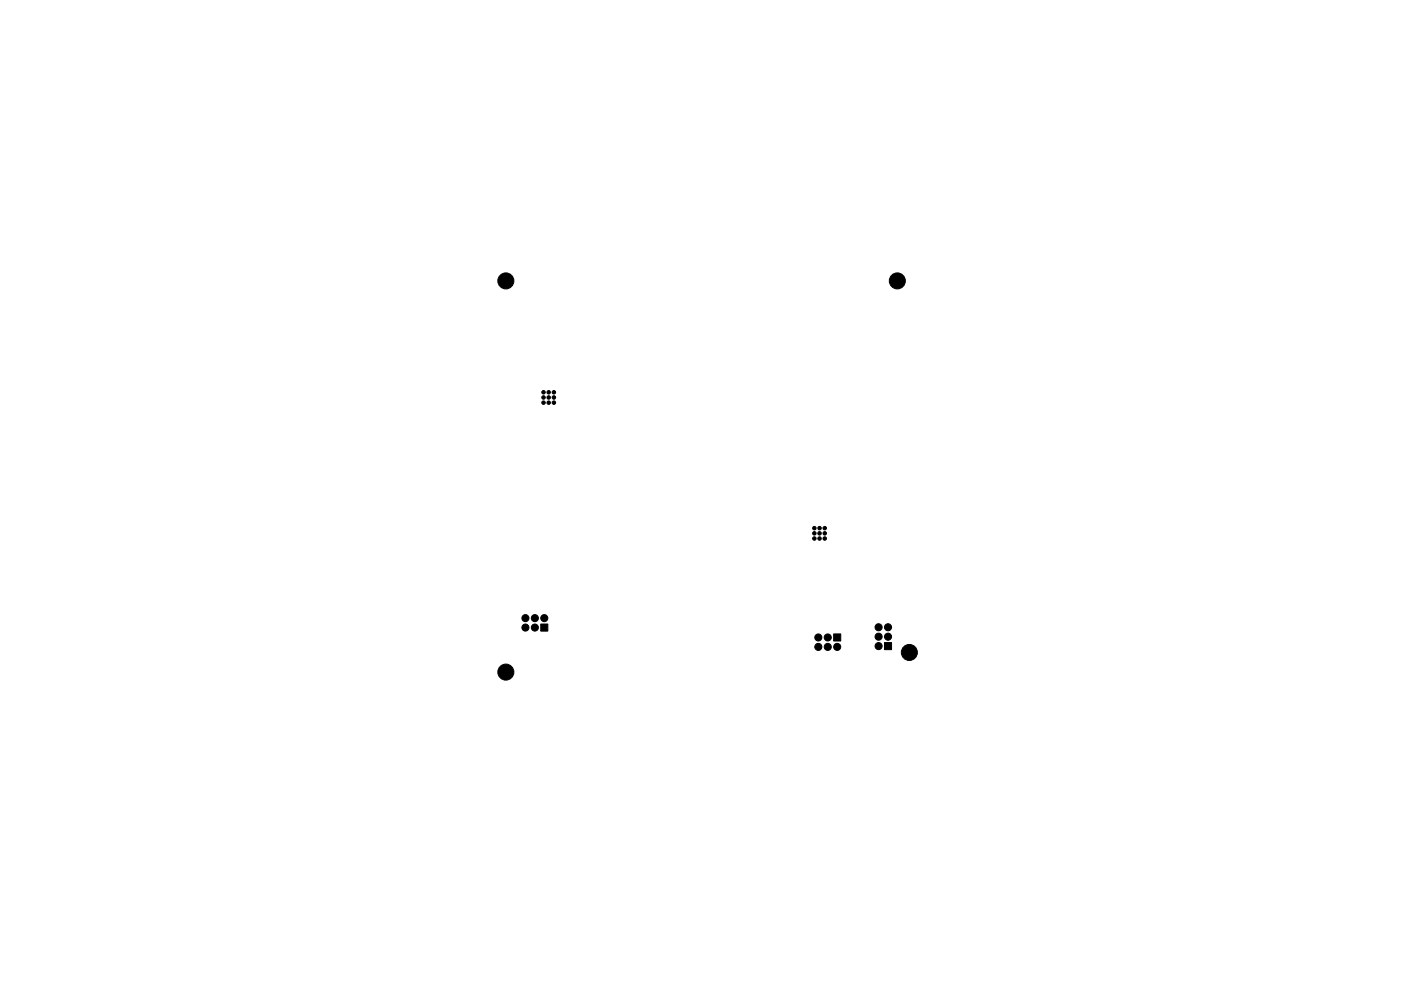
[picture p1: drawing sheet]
<svg xmlns="http://www.w3.org/2000/svg" width="297mm" height="210mm" viewBox="0 0 297 210" stroke-linecap="round" stroke-linejoin="round" font-family="sans-serif">
<g fill="#000" stroke="#000" stroke-width=".21">
<path d="M114.7 132.4h1.4v1.5h-1.4zM176.7 134.5h1.6v1.5h-1.6zM187.5 136.3h1.5v1.5h-1.5z"/>
<circle cx="107.2" cy="59.6" r="1.7"/>
<circle cx="190.2" cy="59.6" r="1.7"/>
<circle cx="115.2" cy="85.4" r=".37"/>
<circle cx="115.2" cy="83.2" r=".37"/>
<circle cx="115.2" cy="84.3" r=".37"/>
<circle cx="116.3" cy="85.4" r=".37"/>
<circle cx="116.3" cy="83.2" r=".37"/>
<circle cx="116.3" cy="84.3" r=".37"/>
<circle cx="117.4" cy="85.4" r=".37"/>
<circle cx="117.4" cy="83.2" r=".37"/>
<circle cx="117.4" cy="84.3" r=".37"/>
<circle cx="172.7" cy="114.3" r=".37"/>
<circle cx="172.7" cy="113.2" r=".37"/>
<circle cx="172.7" cy="112.1" r=".37"/>
<circle cx="173.8" cy="114.3" r=".37"/>
<circle cx="173.8" cy="113.2" r=".37"/>
<circle cx="173.8" cy="112.1" r=".37"/>
<circle cx="174.9" cy="114.3" r=".37"/>
<circle cx="174.9" cy="113.2" r=".37"/>
<circle cx="174.9" cy="112.1" r=".37"/>
<circle cx="111.4" cy="131.1" r=".75"/>
<circle cx="111.4" cy="133.1" r=".75"/>
<circle cx="113.4" cy="133.1" r=".75"/>
<circle cx="113.4" cy="131.1" r=".75"/>
<circle cx="115.4" cy="131.1" r=".75"/>
<circle cx="173.5" cy="135.2" r=".75"/>
<circle cx="173.5" cy="137.2" r=".75"/>
<circle cx="175.5" cy="135.2" r=".75"/>
<circle cx="175.5" cy="137.2" r=".75"/>
<circle cx="177.5" cy="137.2" r=".75"/>
<circle cx="186.3" cy="137.1" r=".75"/>
<circle cx="186.3" cy="135.1" r=".75"/>
<circle cx="186.3" cy="133.1" r=".75"/>
<circle cx="188.3" cy="135.1" r=".75"/>
<circle cx="188.3" cy="133.1" r=".75"/>
<circle cx="192.8" cy="138.4" r="1.7"/>
<circle cx="107.2" cy="142.6" r="1.7"/>
</g>
</svg>
